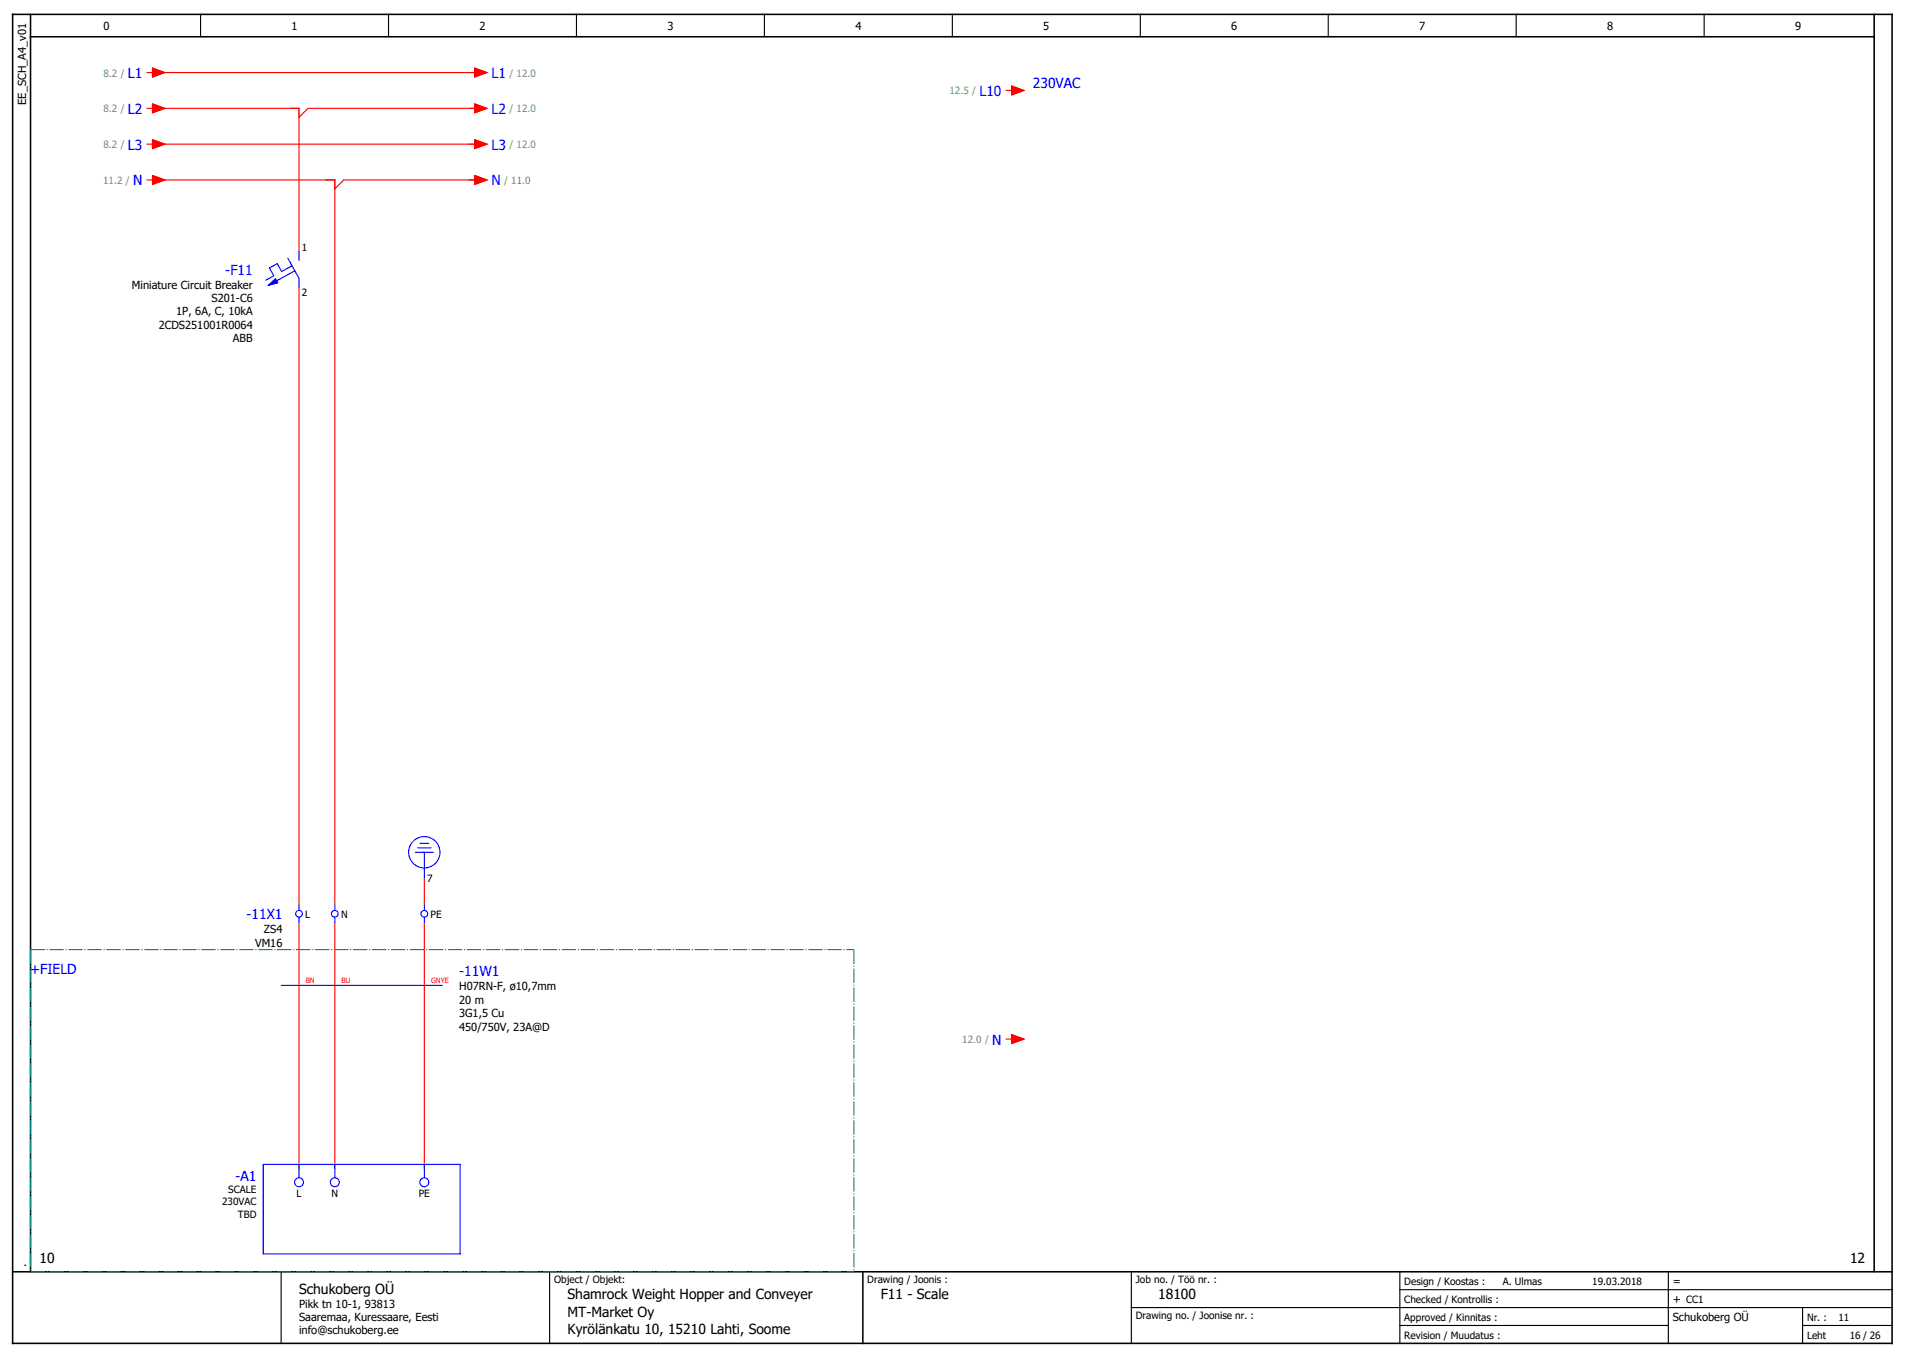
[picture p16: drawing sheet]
<svg xmlns="http://www.w3.org/2000/svg" width="426mm" height="303mm" viewBox="0 0 426 303" stroke-linecap="round" stroke-linejoin="round" font-family="sans-serif">
<defs><g id="words">
<g font-size="3.1" fill="#00f">
<text x="28.6" y="17.4">L1</text>
<text x="109.8" y="17.4">L1</text>
<text x="218.9" y="21.4">L10</text>
<text x="230.8" y="19.6">230VAC</text>
<text x="28.6" y="25.4">L2</text>
<text x="109.8" y="25.4">L2</text>
<text x="28.6" y="33.4">L3</text>
<text x="109.8" y="33.4">L3</text>
<text x="29.8" y="41.4">N</text>
<text x="109.8" y="41.4">N</text>
<text x="50.3" y="61.4">-F11</text>
<text x="55.1" y="205.4">-11X1</text>
<text x="6.7" y="217.6">+FIELD</text>
<text x="102.6" y="218.2">-11W1</text>
<text x="221.8" y="233.4">N</text>
<text x="52.6" y="263.8">-A1</text>
</g>
<g font-size="3.1">
<text x="8.8" y="282.2">10</text>
<text x="413.4" y="282.2">12</text>
<text x="66.8" y="289.2">Schukoberg OÜ</text>
<text x="126.8" y="290.2">Shamrock Weight Hopper and Conveyer</text>
<text x="196.8" y="290.2">F11 - Scale</text>
<text x="258.8" y="290.2">18100</text>
<text x="126.8" y="294.2">MT-Market Oy</text>
<text x="126.8" y="298.2">Kyrölänkatu 10, 15210 Lahti, Soome</text>
</g>
<g font-size="2.5">
<text x="23.1" y="6.7">0</text>
<text x="65.1" y="6.7">1</text>
<text x="107.1" y="6.7">2</text>
<text x="149.1" y="6.7">3</text>
<text x="191.1" y="6.7">4</text>
<text x="233.1" y="6.7">5</text>
<text x="275.1" y="6.7">6</text>
<text x="317.1" y="6.7">7</text>
<text x="359.1" y="6.7">8</text>
<text x="401.1" y="6.7">9</text>
<text x="5.8" y="23.4" transform="rotate(-90 5.8 23.4)">EE_SCH_A4_v01</text>
<text x="29.5" y="64.5">Miniature Circuit Breaker</text>
<text x="39.4" y="70.5">1P, 6A, C, 10kA</text>
<text x="47.3" y="67.5">S201-C6</text>
<text x="35.5" y="73.5">2CDS251001R0064</text>
<text x="52.1" y="76.5">ABB</text>
<text x="59" y="208.6">ZS4</text>
<text x="57" y="211.6">VM16</text>
<text x="102.6" y="221.3">H07RN-F, ø10,7mm</text>
<text x="102.6" y="227.3">3G1,5 Cu</text>
<text x="102.6" y="224.3">20 m</text>
<text x="102.6" y="230.3">450/750V, 23A@D</text>
<text x="5.8" y="283.2" transform="rotate(-90 5.8 283.2)">.</text>
<text x="373.8" y="287.2">=</text>
<text x="66.8" y="292.2">Pikk tn 10-1, 93813</text>
<text x="373.8" y="291.2">+ CC1</text>
<text x="66.8" y="295.2">Saaremaa, Kuressaare, Eesti</text>
<text x="66.8" y="298.2">info@schukoberg.ee</text>
<text x="373.8" y="295.2">Schukoberg OÜ</text>
</g>
<g font-size="2.2" fill="#7ca552">
<text x="23.1" y="17.1">8.2 /</text>
<text x="113.8" y="17.1">/ 12.0</text>
<text x="212.2" y="21.1">12.5 /</text>
<text x="23.1" y="25.1">8.2 /</text>
<text x="113.8" y="25.1">/ 12.0</text>
<text x="23.1" y="33.1">8.2 /</text>
<text x="113.8" y="33.1">/ 12.0</text>
<text x="23" y="41.1">11.2 /</text>
<text x="112.7" y="41.1">/ 11.0</text>
<text x="215" y="233.1">12.0 /</text>
</g>
<g font-size="2.2">
<text x="67.4" y="56.2">1</text>
<text x="67.4" y="66.1">2</text>
<text x="95.4" y="197.1">7</text>
<text x="68.2" y="205.1">L</text>
<text x="76.2" y="205.1">N</text>
<text x="96.2" y="205.1">PE</text>
<text x="49.6" y="269.4">230VAC</text>
<text x="51" y="266.7">SCALE</text>
<text x="66.3" y="267.5">L</text>
<text x="74.1" y="267.5">N</text>
<text x="93.6" y="267.5">PE</text>
<text x="53.2" y="272.1">TBD</text>
<text x="123.8" y="286.8">Object / Objekt:</text>
<text x="193.8" y="286.8">Drawing / Joonis :</text>
<text x="253.8" y="286.8">Job no. / Töö nr. :</text>
<text x="313.8" y="287.2">Design / Koostas :</text>
<text x="335.8" y="287.2">A. Ulmas</text>
<text x="355.8" y="287.2">19.03.2018</text>
<text x="313.8" y="291.2">Checked / Kontrollis :</text>
<text x="253.8" y="294.8">Drawing no. / Joonise nr. :</text>
<text x="313.8" y="295.2">Approved / Kinnitas :</text>
<text x="313.8" y="299.2">Revision / Muudatus :</text>
<text x="403.8" y="295.2">Nr. :</text>
<text x="403.8" y="299.2">Leht</text>
<text x="410.8" y="295.2">11</text>
<text x="413.4" y="299.2">16 / 26</text>
</g>
<g font-size="1.6" fill="#f00">
<text x="68.3" y="219.7">BN</text>
<text x="76.3" y="219.7">BU</text>
<text x="96.3" y="219.7">GNYE</text>
</g>
</g></defs>
<g fill="none" stroke="#000" stroke-width=".25">
<path d="M44.8 3.2v5M86.8 3.2v5M128.8 3.2v5M170.8 3.2v5M212.8 3.2v5M254.8 3.2v5M296.8 3.2v5M338.8 3.2v5M380.8 3.2v5M62.8 284.2v16M122.8 284.2v16M252.8 292.2h170"/>
<path d="M252.8 284.2v16M312.8 296.2h60M312.8 284.2v16M312.8 288.2h110M372.8 284.2v16M402.8 296.2h20M402.8 292.2v8"/>
</g>
<path d="M2.8 3.2h420v297h-420zM6.8 8.2h412M6.8 3.2v281M418.8 3.2v281M2.8 284.2h420M192.8 284.2v16" fill="none" stroke="#000" stroke-width=".35"/>
<g fill="none" stroke="#f00" stroke-width=".25">
<path d="M32.8 16.2h1.3M34.1 15.2l2.7 1-2.7 1zM34.8 16.2h72M106.1 15.2l2.7 1-2.7 1zM226.1 19.2l2.7 1-2.7 1zM32.8 24.2h1.3M32.8 32.2h1.3M34.1 23.2l2.7 1-2.7 1zM34.1 31.2l2.7 1-2.7 1zM34.1 39.2l2.7 1-2.7 1zM34.8 24.2h32v32M34.8 32.2h72"/>
<path d="M106.1 23.2l2.7 1-2.7 1zM106.1 31.2l2.7 1-2.7 1zM106.1 39.2l2.7 1-2.7 1zM106.8 24.2h-38l-2 2M224.8 20.2h1.3M32.8 40.2h1.3M34.8 40.2h40v162M106.8 40.2h-30l-2 2M66.8 64.2v138M94.8 196.2v6M66.8 206.2v55M74.8 206.2v55"/>
<path d="M94.8 206.2v55M224.8 232.2h1.3M226.1 231.2l2.7 1-2.7 1z"/>
</g>
<g fill="none" stroke="#00f" stroke-width=".25">
<path d="M64.3 57.7l2.5 4.5v2M65.3 59.4l-2.4 1.3-.9-1.8-1.8 1 1 1.7-1.8 1M66.8 56.2v2M60 63.7l1.6-1.4 .4 .9zM65.9 60.5l-4.1 2.3M92.8 190.5h4M93.3 189.5h3M93.8 188.5h2M94.8 190.5v5.7M66.8 202.2v1.3M66.8 205v1.2M74.8 202.2v1.3"/>
<path d="M74.8 205v1.2M94.8 202.2v1.3M94.8 205v1.2M62.8 220.2h36M58.8 260.2h44v20h-44zM66.8 260.2v3M74.8 260.2v3M94.8 260.2v3"/>
<circle cx="94.8" cy="190.5" r="3.5"/>
<circle cx="66.8" cy="204.2" r=".75"/>
<circle cx="74.8" cy="204.2" r=".75"/>
<circle cx="94.8" cy="204.2" r=".75"/>
<circle cx="66.8" cy="264.2" r="1"/>
<circle cx="74.8" cy="264.2" r="1"/>
<circle cx="94.8" cy="264.2" r="1"/>
</g>
<path d="M6.8 212.2h184M6.8 212.2v72M190.8 212.2v72M6.8 284.2h184" fill="none" stroke="#007f7f" stroke-width=".25" stroke-dasharray="3.2 .4 .3 .4" stroke-linecap="butt"/>
<path d="M60 63.7l1.6-1.4 .4 .9z" fill="#00f" stroke="#00f" stroke-width=".22"/>
<g fill="#f00" stroke="#f00" stroke-width=".22">
<path d="M34.1 15.2l2.7 1-2.7 1z"/>
<path d="M34.1 23.2l2.7 1-2.7 1z"/>
<path d="M34.1 31.2l2.7 1-2.7 1z"/>
<path d="M106.1 15.2l2.7 1-2.7 1z"/>
<path d="M106.1 23.2l2.7 1-2.7 1z"/>
<path d="M106.1 31.2l2.7 1-2.7 1z"/>
<path d="M226.1 19.2l2.7 1-2.7 1z"/>
<path d="M226.1 231.2l2.7 1-2.7 1z"/>
<path d="M106.1 39.2l2.7 1-2.7 1z"/>
<path d="M34.1 39.2l2.7 1-2.7 1z"/>
</g>
<use href="#words"/>
</svg>
